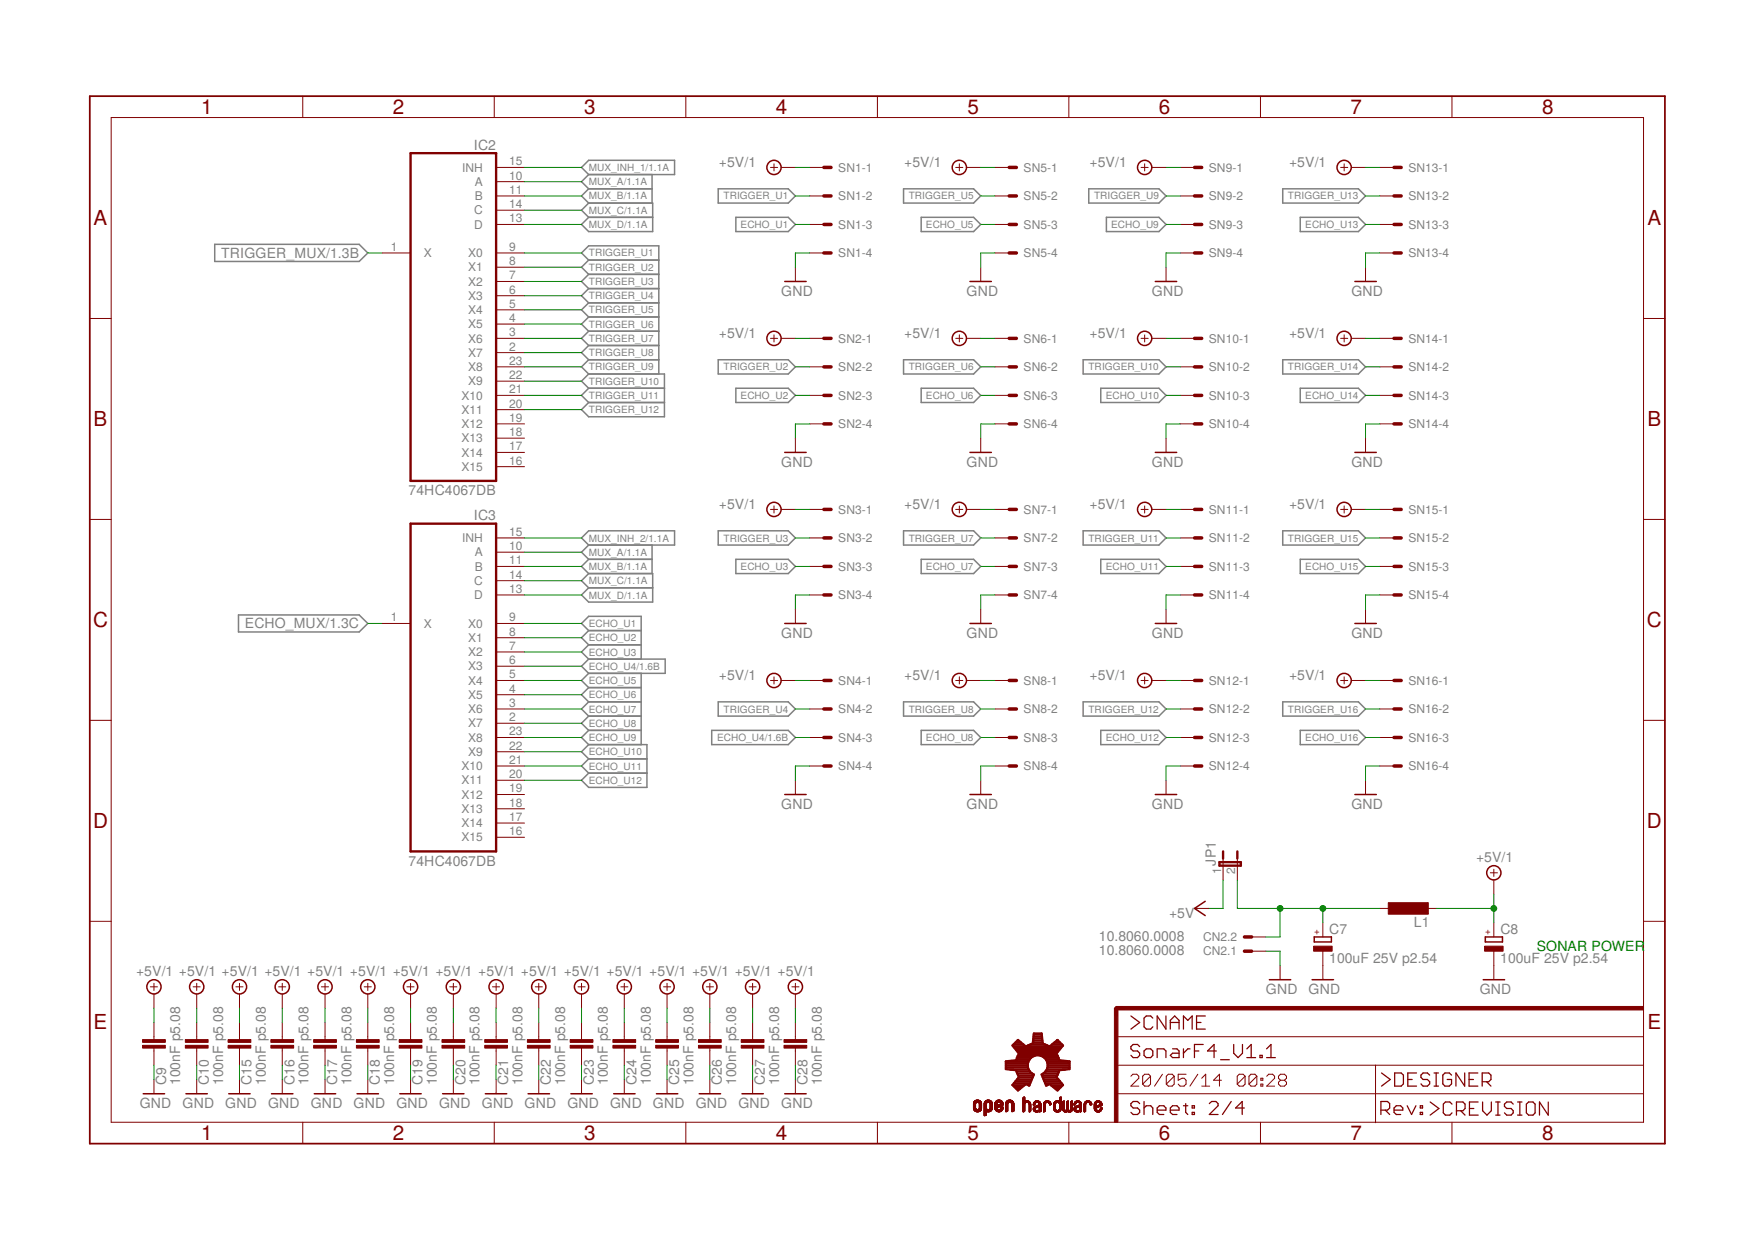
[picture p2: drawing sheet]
<svg xmlns="http://www.w3.org/2000/svg" width="297mm" height="210mm" viewBox="0 0 297 210" stroke-linecap="round" stroke-linejoin="round" font-family="sans-serif">
<defs><g id="words">
<g font-size="3.5" fill="#800000">
<text x="34.1" y="19.3">1</text>
<text x="66.5" y="19.3">2</text>
<text x="98.9" y="19.3">3</text>
<text x="131.3" y="19.3">4</text>
<text x="163.7" y="19.3">5</text>
<text x="196.2" y="19.3">6</text>
<text x="228.6" y="19.3">7</text>
<text x="261" y="19.3">8</text>
<text x="15.8" y="38.1">A</text>
<text x="278.8" y="38.1">A</text>
<text x="15.8" y="72.1">B</text>
<text x="278.8" y="72.1">B</text>
<text x="15.8" y="106.2">C</text>
<text x="278.7" y="106.2">C</text>
<text x="15.8" y="140.2">D</text>
<text x="278.7" y="140.2">D</text>
<text x="15.8" y="174.2">E</text>
<text x="278.8" y="174.2">E</text>
<text x="34.1" y="193">1</text>
<text x="66.5" y="193">2</text>
<text x="98.9" y="193">3</text>
<text x="131.3" y="193">4</text>
<text x="163.7" y="193">5</text>
<text x="196.2" y="193">6</text>
<text x="228.6" y="193">7</text>
<text x="261" y="193">8</text>
</g>
<g font-size="2.4" fill="#808080">
<text x="80.2" y="25.3">IC2</text>
<text x="121.7" y="28.2">+5V/1</text>
<text x="153" y="28.2">+5V/1</text>
<text x="184.4" y="28.2">+5V/1</text>
<text x="218.2" y="28.2">+5V/1</text>
<text x="37.4" y="43.7">TRIGGER_MUX/1.3B</text>
<text x="132.2" y="50">GND</text>
<text x="163.6" y="50">GND</text>
<text x="195" y="50">GND</text>
<text x="228.7" y="50">GND</text>
<text x="121.7" y="57.2">+5V/1</text>
<text x="153" y="57.2">+5V/1</text>
<text x="184.4" y="57.2">+5V/1</text>
<text x="218.2" y="57.2">+5V/1</text>
<text x="69.2" y="83.8">74HC4067DB</text>
<text x="132.2" y="79">GND</text>
<text x="163.6" y="79">GND</text>
<text x="195" y="79">GND</text>
<text x="228.7" y="79">GND</text>
<text x="80.2" y="88">IC3</text>
<text x="121.7" y="86.1">+5V/1</text>
<text x="153" y="86.1">+5V/1</text>
<text x="184.4" y="86.1">+5V/1</text>
<text x="218.2" y="86.1">+5V/1</text>
<text x="41.4" y="106.4">ECHO_MUX/1.3C</text>
<text x="132.2" y="107.9">GND</text>
<text x="163.6" y="107.9">GND</text>
<text x="195" y="107.9">GND</text>
<text x="228.7" y="107.9">GND</text>
<text x="121.7" y="115.1">+5V/1</text>
<text x="153" y="115.1">+5V/1</text>
<text x="184.4" y="115.1">+5V/1</text>
<text x="218.2" y="115.1">+5V/1</text>
<text x="132.2" y="136.9">GND</text>
<text x="163.6" y="136.9">GND</text>
<text x="195" y="136.9">GND</text>
<text x="228.7" y="136.9">GND</text>
<text x="69.2" y="146.5">74HC4067DB</text>
<text x="205.8" y="146.5" transform="rotate(-90 205.8 146.5)">JP1</text>
<text x="249.8" y="145.9">+5V/1</text>
<text x="197.9" y="155.5">+5V</text>
<text x="186" y="161.6">10.8060.0008</text>
<text x="186" y="159.2">10.8060.0008</text>
<text x="225" y="158.2">C7</text>
<text x="239.3" y="156.9">L1</text>
<text x="253.9" y="158.2">C8</text>
<text x="23" y="165.2">+5V/1 +5V/1 +5V/1 +5V/1 +5V/1 +5V/1 +5V/1 +5V/1 +5V/1 +5V/1 +5V/1 +5V/1 +5V/1 +5V/1 +5V/1 +5V/1</text>
<text x="225" y="163">100uF 25V p2.54</text>
<text x="253.9" y="163">100uF 25V p2.54</text>
<text x="214.3" y="168.3">GND</text>
<text x="221.5" y="168.3">GND</text>
<text x="250.4" y="168.3">GND</text>
<text x="28.1" y="183.7" transform="rotate(-90 28.1 183.7)">C9</text>
<text x="30.5" y="183.7" transform="rotate(-90 30.5 183.7)">100nF p5.08</text>
<text x="35.3" y="183.7" transform="rotate(-90 35.3 183.7)">C10</text>
<text x="37.8" y="183.7" transform="rotate(-90 37.8 183.7)">100nF p5.08</text>
<text x="42.6" y="183.7" transform="rotate(-90 42.6 183.7)">C15</text>
<text x="45" y="183.7" transform="rotate(-90 45 183.7)">100nF p5.08</text>
<text x="49.8" y="183.7" transform="rotate(-90 49.8 183.7)">C16</text>
<text x="52.2" y="183.7" transform="rotate(-90 52.2 183.7)">100nF p5.08</text>
<text x="57.1" y="183.7" transform="rotate(-90 57.1 183.7)">C17</text>
<text x="59.5" y="183.7" transform="rotate(-90 59.5 183.7)">100nF p5.08</text>
<text x="64.3" y="183.7" transform="rotate(-90 64.3 183.7)">C18</text>
<text x="66.7" y="183.7" transform="rotate(-90 66.7 183.7)">100nF p5.08</text>
<text x="71.5" y="183.7" transform="rotate(-90 71.5 183.7)">C19</text>
<text x="73.9" y="183.7" transform="rotate(-90 73.9 183.7)">100nF p5.08</text>
<text x="78.8" y="183.7" transform="rotate(-90 78.8 183.7)">C20</text>
<text x="81.2" y="183.7" transform="rotate(-90 81.2 183.7)">100nF p5.08</text>
<text x="86" y="183.7" transform="rotate(-90 86 183.7)">C21</text>
<text x="88.4" y="183.7" transform="rotate(-90 88.4 183.7)">100nF p5.08</text>
<text x="93.2" y="183.7" transform="rotate(-90 93.2 183.7)">C22</text>
<text x="95.7" y="183.7" transform="rotate(-90 95.7 183.7)">100nF p5.08</text>
<text x="100.5" y="183.7" transform="rotate(-90 100.5 183.7)">C23</text>
<text x="102.9" y="183.7" transform="rotate(-90 102.9 183.7)">100nF p5.08</text>
<text x="107.7" y="183.7" transform="rotate(-90 107.7 183.7)">C24</text>
<text x="110.1" y="183.7" transform="rotate(-90 110.1 183.7)">100nF p5.08</text>
<text x="115" y="183.7" transform="rotate(-90 115 183.7)">C25</text>
<text x="117.4" y="183.7" transform="rotate(-90 117.4 183.7)">100nF p5.08</text>
<text x="122.2" y="183.7" transform="rotate(-90 122.2 183.7)">C26</text>
<text x="124.6" y="183.7" transform="rotate(-90 124.6 183.7)">100nF p5.08</text>
<text x="129.4" y="183.7" transform="rotate(-90 129.4 183.7)">C27</text>
<text x="131.8" y="183.7" transform="rotate(-90 131.8 183.7)">100nF p5.08</text>
<text x="136.7" y="183.7" transform="rotate(-90 136.7 183.7)">C28</text>
<text x="139.1" y="183.7" transform="rotate(-90 139.1 183.7)">100nF p5.08</text>
<text x="23.7" y="187.6">GND</text>
<text x="30.9" y="187.6">GND</text>
<text x="38.1" y="187.6">GND</text>
<text x="45.4" y="187.6">GND</text>
<text x="52.6" y="187.6">GND</text>
<text x="59.8" y="187.6">GND</text>
<text x="67.1" y="187.6">GND</text>
<text x="74.3" y="187.6">GND</text>
<text x="81.6" y="187.6">GND</text>
<text x="88.8" y="187.6">GND</text>
<text x="96" y="187.6">GND</text>
<text x="103.3" y="187.6">GND</text>
<text x="110.5" y="187.6">GND</text>
<text x="117.8" y="187.6">GND</text>
<text x="125" y="187.6">GND</text>
<text x="132.2" y="187.6">GND</text>
</g>
<text font-size="2.4" fill="#008000" x="260.1" y="161">SONAR POWER</text>
<g font-size="2" fill="#808080">
<text x="78.2" y="29.1">INH</text>
<text x="86.2" y="28">15</text>
<text x="141.9" y="29.1">SN1-1</text>
<text x="173.2" y="29.1">SN5-1</text>
<text x="204.6" y="29.1">SN9-1</text>
<text x="238.4" y="29.1">SN13-1</text>
<text x="80.4" y="31.5">A</text>
<text x="80.4" y="33.9">B</text>
<text x="86.2" y="30.4">10</text>
<text x="86.2" y="32.8">11</text>
<text x="86.2" y="35.2">14</text>
<text x="141.9" y="33.9">SN1-2</text>
<text x="173.2" y="33.9">SN5-2</text>
<text x="204.6" y="33.9">SN9-2</text>
<text x="238.4" y="33.9">SN13-2</text>
<text x="80.3" y="36.3">C</text>
<text x="80.3" y="38.7">D</text>
<text x="86.2" y="37.6">13</text>
<text x="141.9" y="38.7">SN1-3</text>
<text x="173.2" y="38.7">SN5-3</text>
<text x="204.6" y="38.7">SN9-3</text>
<text x="238.4" y="38.7">SN13-3</text>
<text x="66.1" y="42.5">1</text>
<text x="71.7" y="43.5">X</text>
<text x="79.3" y="43.5">X0</text>
<text x="79.3" y="45.9">X1</text>
<text x="86.2" y="42.5">9</text>
<text x="86.2" y="44.9">8</text>
<text x="86.2" y="47.3">7</text>
<text x="141.9" y="43.5">SN1-4</text>
<text x="173.2" y="43.5">SN5-4</text>
<text x="204.6" y="43.5">SN9-4</text>
<text x="238.4" y="43.5">SN13-4</text>
<text x="79.3" y="48.4">X2</text>
<text x="79.3" y="50.8">X3</text>
<text x="79.3" y="53.2">X4</text>
<text x="86.2" y="49.7">6</text>
<text x="86.2" y="52.1">5</text>
<text x="79.3" y="55.6">X5</text>
<text x="79.3" y="58">X6</text>
<text x="86.2" y="54.5">4</text>
<text x="86.2" y="56.9">3</text>
<text x="86.2" y="59.4">2</text>
<text x="141.9" y="58">SN2-1</text>
<text x="173.2" y="58">SN6-1</text>
<text x="204.6" y="58">SN10-1</text>
<text x="238.4" y="58">SN14-1</text>
<text x="79.3" y="60.4">X7</text>
<text x="79.3" y="62.8">X8</text>
<text x="79.3" y="65.2">X9</text>
<text x="86.2" y="61.8">23</text>
<text x="86.2" y="64.2">22</text>
<text x="141.9" y="62.8">SN2-2</text>
<text x="173.2" y="62.8">SN6-2</text>
<text x="204.6" y="62.8">SN10-2</text>
<text x="238.4" y="62.8">SN14-2</text>
<text x="78.1" y="67.7">X10</text>
<text x="78.1" y="70.1">X11</text>
<text x="86.2" y="66.6">21</text>
<text x="86.2" y="69">20</text>
<text x="86.2" y="71.4">19</text>
<text x="141.9" y="67.7">SN2-3</text>
<text x="173.2" y="67.7">SN6-3</text>
<text x="204.6" y="67.7">SN10-3</text>
<text x="238.4" y="67.7">SN14-3</text>
<text x="78.1" y="72.5">X12</text>
<text x="78.1" y="74.9">X13</text>
<text x="78.1" y="77.3">X14</text>
<text x="86.2" y="73.8">18</text>
<text x="86.2" y="76.2">17</text>
<text x="141.9" y="72.5">SN2-4</text>
<text x="173.2" y="72.5">SN6-4</text>
<text x="204.6" y="72.5">SN10-4</text>
<text x="238.4" y="72.5">SN14-4</text>
<text x="78.1" y="79.7">X15</text>
<text x="86.2" y="78.7">16</text>
<text x="141.9" y="87">SN3-1</text>
<text x="173.2" y="87">SN7-1</text>
<text x="204.6" y="87">SN11-1</text>
<text x="238.4" y="87">SN15-1</text>
<text x="78.2" y="91.8">INH</text>
<text x="80.4" y="94.2">A</text>
<text x="86.2" y="93.1">10</text>
<text x="86.2" y="95.5">11</text>
<text x="86.2" y="90.7">15</text>
<text x="141.9" y="91.8">SN3-2</text>
<text x="173.2" y="91.8">SN7-2</text>
<text x="204.6" y="91.8">SN11-2</text>
<text x="238.4" y="91.8">SN15-2</text>
<text x="80.3" y="99">C</text>
<text x="80.3" y="101.4">D</text>
<text x="80.4" y="96.6">B</text>
<text x="86.2" y="98">14</text>
<text x="86.2" y="100.4">13</text>
<text x="141.9" y="96.6">SN3-3</text>
<text x="141.9" y="101.4">SN3-4</text>
<text x="173.2" y="96.6">SN7-3</text>
<text x="173.2" y="101.4">SN7-4</text>
<text x="204.6" y="96.6">SN11-3</text>
<text x="204.6" y="101.4">SN11-4</text>
<text x="238.4" y="96.6">SN15-3</text>
<text x="238.4" y="101.4">SN15-4</text>
<text x="66.1" y="105.2">1</text>
<text x="71.7" y="106.3">X</text>
<text x="79.3" y="106.3">X0</text>
<text x="86.2" y="105.2">9</text>
<text x="86.2" y="107.6">8</text>
<text x="79.3" y="108.7">X1</text>
<text x="79.3" y="111.1">X2</text>
<text x="79.3" y="113.5">X3</text>
<text x="86.2" y="110">7</text>
<text x="86.2" y="112.4">6</text>
<text x="79.3" y="115.9">X4</text>
<text x="79.3" y="118.3">X5</text>
<text x="86.2" y="114.8">5</text>
<text x="86.2" y="117.3">4</text>
<text x="86.2" y="119.7">3</text>
<text x="141.9" y="115.9">SN4-1</text>
<text x="173.2" y="115.9">SN8-1</text>
<text x="204.6" y="115.9">SN12-1</text>
<text x="238.4" y="115.9">SN16-1</text>
<text x="79.3" y="120.7">X6</text>
<text x="79.3" y="123.1">X7</text>
<text x="79.3" y="125.6">X8</text>
<text x="86.2" y="122.1">2</text>
<text x="86.2" y="124.5">23</text>
<text x="141.9" y="120.7">SN4-2</text>
<text x="141.9" y="125.6">SN4-3</text>
<text x="173.2" y="120.7">SN8-2</text>
<text x="173.2" y="125.6">SN8-3</text>
<text x="204.6" y="120.7">SN12-2</text>
<text x="204.6" y="125.6">SN12-3</text>
<text x="238.4" y="120.7">SN16-2</text>
<text x="238.4" y="125.6">SN16-3</text>
<text x="78.1" y="130.4">X10</text>
<text x="79.3" y="128">X9</text>
<text x="86.2" y="126.9">22</text>
<text x="86.2" y="129.3">21</text>
<text x="86.2" y="131.7">20</text>
<text x="141.9" y="130.4">SN4-4</text>
<text x="173.2" y="130.4">SN8-4</text>
<text x="204.6" y="130.4">SN12-4</text>
<text x="238.4" y="130.4">SN16-4</text>
<text x="78.1" y="132.8">X11</text>
<text x="78.1" y="135.2">X12</text>
<text x="78.1" y="137.6">X13</text>
<text x="86.2" y="134.1">19</text>
<text x="86.2" y="136.6">18</text>
<text x="78.1" y="140">X14</text>
<text x="78.1" y="142.4">X15</text>
<text x="86.2" y="139">17</text>
<text x="86.2" y="141.4">16</text>
<text x="206.7" y="148" transform="rotate(-90 206.7 148)">1</text>
<text x="209.1" y="148" transform="rotate(-90 209.1 148)">2</text>
<text x="203.6" y="161.7">CN2.1</text>
<text x="203.6" y="159.3">CN2.2</text>
</g>
<g font-size="1.7" fill="#808080">
<text x="99.7" y="28.9">MUX_INH_1/1.1A</text>
<text x="99.7" y="33.8">MUX_B/1.1A</text>
<text x="99.7" y="31.4">MUX_A/1.1A</text>
<text x="122.4" y="33.8">TRIGGER_U1</text>
<text x="153.8" y="33.8">TRIGGER_U5</text>
<text x="185.2" y="33.8">TRIGGER_U9</text>
<text x="218" y="33.8">TRIGGER_U13</text>
<text x="99.7" y="38.6">MUX_D/1.1A</text>
<text x="99.7" y="36.2">MUX_C/1.1A</text>
<text x="125.3" y="38.6">ECHO_U1</text>
<text x="156.7" y="38.6">ECHO_U5</text>
<text x="188.1" y="38.6">ECHO_U9</text>
<text x="220.9" y="38.6">ECHO_U13</text>
<text x="99.7" y="43.4">TRIGGER_U1</text>
<text x="99.7" y="45.8">TRIGGER_U2</text>
<text x="99.7" y="48.2">TRIGGER_U3</text>
<text x="99.7" y="50.7">TRIGGER_U4</text>
<text x="99.7" y="53.1">TRIGGER_U5</text>
<text x="99.7" y="55.5">TRIGGER_U6</text>
<text x="99.7" y="57.9">TRIGGER_U7</text>
<text x="99.7" y="60.3">TRIGGER_U8</text>
<text x="99.7" y="62.7">TRIGGER_U9</text>
<text x="99.7" y="65.1">TRIGGER_U10</text>
<text x="122.4" y="62.7">TRIGGER_U2</text>
<text x="153.8" y="62.7">TRIGGER_U6</text>
<text x="184.2" y="62.7">TRIGGER_U10</text>
<text x="218" y="62.7">TRIGGER_U14</text>
<text x="99.7" y="67.5">TRIGGER_U11</text>
<text x="99.7" y="70">TRIGGER_U12</text>
<text x="125.3" y="67.5">ECHO_U2</text>
<text x="156.7" y="67.5">ECHO_U6</text>
<text x="187.1" y="67.5">ECHO_U10</text>
<text x="220.9" y="67.5">ECHO_U14</text>
<text x="99.7" y="94.1">MUX_A/1.1A</text>
<text x="99.7" y="91.7">MUX_INH_2/1.1A</text>
<text x="122.4" y="91.7">TRIGGER_U3</text>
<text x="153.8" y="91.7">TRIGGER_U7</text>
<text x="184.2" y="91.7">TRIGGER_U11</text>
<text x="218" y="91.7">TRIGGER_U15</text>
<text x="99.7" y="101.3">MUX_D/1.1A</text>
<text x="99.7" y="98.9">MUX_C/1.1A</text>
<text x="99.7" y="96.5">MUX_B/1.1A</text>
<text x="125.3" y="96.5">ECHO_U3</text>
<text x="156.7" y="96.5">ECHO_U7</text>
<text x="187.1" y="96.5">ECHO_U11</text>
<text x="220.9" y="96.5">ECHO_U15</text>
<text x="99.7" y="106.1">ECHO_U1</text>
<text x="99.7" y="108.6">ECHO_U2</text>
<text x="99.7" y="111">ECHO_U3</text>
<text x="99.7" y="113.4">ECHO_U4/1.6B</text>
<text x="99.7" y="115.8">ECHO_U5</text>
<text x="99.7" y="118.2">ECHO_U6</text>
<text x="99.7" y="120.6">ECHO_U7</text>
<text x="99.7" y="123">ECHO_U8</text>
<text x="99.7" y="125.4">ECHO_U9</text>
<text x="121.4" y="125.4">ECHO_U4/1.6B</text>
<text x="122.4" y="120.6">TRIGGER_U4</text>
<text x="153.8" y="120.6">TRIGGER_U8</text>
<text x="156.7" y="125.4">ECHO_U8</text>
<text x="184.2" y="120.6">TRIGGER_U12</text>
<text x="187.1" y="125.4">ECHO_U12</text>
<text x="218" y="120.6">TRIGGER_U16</text>
<text x="220.9" y="125.4">ECHO_U16</text>
<text x="99.7" y="127.9">ECHO_U10</text>
<text x="99.7" y="130.3">ECHO_U11</text>
<text x="99.7" y="132.7">ECHO_U12</text>
</g>
<g font-size="1.7" fill="#800000">
<text x="223.3" y="158.2" transform="rotate(-90 223.3 158.2)">+</text>
<text x="252.3" y="158.2" transform="rotate(-90 252.3 158.2)">+</text>
</g>
</g></defs>
<g fill="none" stroke="#808080" stroke-width=".25">
<path d="M98.4 28.3l1.2-1.2h14.6v2.4h-14.6zM99.6 34.4h10.9v4.8h-10.9l-1.2-1.2 1.2-1.2M99.6 32h10.8M99.6 36.8h10.9M99.6 34.4l-1.2 1.2 1.2 1.2M99.6 32l-1.2 1.2 1.2 1.2M99.6 29.5l-1.2 1.3 1.2 1.2M110.4 29.5v4.9M121.6 32h11.8l1.2 1.2-1.2 1.2h-11.8zM124.5 36.8h8.9l1.2 1.2-1.2 1.2h-8.9zM152.9 32h11.9l1.2 1.2-1.2 1.2h-11.9zM155.9 36.8h8.9l1.2 1.2-1.2 1.2h-8.9z"/>
<path d="M184.3 32h11.9l1.2 1.2-1.2 1.2h-11.9zM187.3 36.8h8.9l1.2 1.2-1.2 1.2h-8.9zM217.1 32h12.8l1.2 1.2-1.2 1.2h-12.8zM220.1 36.8h9.8l1.2 1.2-1.2 1.2h-9.8zM36.3 41.4h24.5l1.5 1.4-1.5 1.5h-24.5zM99.6 44l-1.2-1.2 1.2-1.2h11.9v21.7M99.6 44h11.9M99.6 44l-1.2 1.2 1.2 1.2M99.6 46.4h11.9M99.6 46.4l-1.2 1.2 1.2 1.3M99.6 48.9h11.9M99.6 48.9l-1.2 1.2 1.2 1.2"/>
<path d="M99.6 51.3h11.9M99.6 51.3l-1.2 1.2 1.2 1.2M99.6 53.7h11.9M99.6 53.7l-1.2 1.2 1.2 1.2M99.6 56.1h11.9M99.6 56.1l-1.2 1.2 1.2 1.2M99.6 58.5h11.9M99.6 58.5l-1.2 1.2 1.2 1.2M99.6 63.3h12.9v7.2h-12.9l-1.2-1.2 1.2-1.2M99.6 60.9h11.9M99.6 68.1h12.9M99.6 65.7h12.9"/>
<path d="M99.6 60.9l-1.2 1.2 1.2 1.2M99.6 63.3l-1.2 1.2 1.2 1.2M99.6 65.7l-1.2 1.2 1.2 1.2M121.6 60.9h11.8l1.2 1.2-1.2 1.2h-11.8zM124.5 65.7h8.9l1.2 1.2-1.2 1.2h-8.9zM152.9 60.9h11.9l1.2 1.2-1.2 1.2h-11.9zM155.9 65.7h8.9l1.2 1.2-1.2 1.2h-8.9zM183.3 60.9h12.9l1.2 1.2-1.2 1.2h-12.9zM186.3 65.7h9.9l1.2 1.2-1.2 1.2h-9.9zM217.1 60.9h12.8l1.2 1.2-1.2 1.2h-12.8zM220.1 65.7h9.8l1.2 1.2-1.2 1.2h-9.8zM98.4 91.1l1.2-1.2h14.6v2.4h-14.6z"/>
<path d="M99.6 97.1h10.9v4.8h-10.9l-1.2-1.2 1.2-1.2M99.6 94.7h10.8M99.6 99.5h10.9M99.6 97.1l-1.2 1.2 1.2 1.2M99.6 94.7l-1.2 1.2 1.2 1.2M99.6 92.3l-1.2 1.2 1.2 1.2M110.4 92.3v4.8M121.6 89.9h11.8l1.2 1.2-1.2 1.2h-11.8zM124.5 94.7h8.9l1.2 1.2-1.2 1.2h-8.9zM152.9 89.9h11.9l1.2 1.2-1.2 1.2h-11.9zM155.9 94.7h8.9l1.2 1.2-1.2 1.2h-8.9zM183.3 89.9h12.9l1.2 1.2-1.2 1.2h-12.9z"/>
<path d="M186.3 94.7h9.9l1.2 1.2-1.2 1.2h-9.9zM217.1 89.9h12.8l1.2 1.2-1.2 1.2h-12.8zM220.1 94.7h9.8l1.2 1.2-1.2 1.2h-9.8zM40.4 104.1h20.4l1.5 1.4-1.5 1.5h-20.4zM99.6 106.7l-1.2-1.2 1.2-1.2h8.9v7.3M99.6 106.7h8.9M99.6 106.7l-1.2 1.2 1.2 1.3M99.6 109.2h8.9M99.6 109.2l-1.2 1.2 1.2 1.2M99.6 111.6h13v2.4h-13M99.6 118.8h8.9M99.6 111.6l-1.2 1.2 1.2 1.2"/>
<path d="M99.6 114l-1.2 1.2 1.2 1.2M99.6 116.4h8.9M99.6 116.4l-1.2 1.2 1.2 1.2M99.6 118.8l-1.2 1.2 1.2 1.2M108.5 114v12M121.6 118.8h11.8l1.2 1.2-1.2 1.2h-11.8zM152.9 118.8h11.9l1.2 1.2-1.2 1.2h-11.9zM183.3 118.8h12.9l1.2 1.2-1.2 1.2h-12.9zM217.1 118.8h12.8l1.2 1.2-1.2 1.2h-12.8zM99.6 126h9.9v7.3h-9.9l-1.2-1.2 1.2-1.2M99.6 121.2h8.9M99.6 123.6h8.9"/>
<path d="M99.6 128.5l-1.2 1.2 1.2 1.2M99.6 121.2l-1.2 1.2 1.2 1.2M99.6 123.6l-1.2 1.2 1.2 1.2M99.6 126l-1.2 1.3 1.2 1.2M99.6 128.5h9.9M99.6 130.9h9.9M120.5 123.6h12.9l1.2 1.2-1.2 1.2h-12.9zM155.9 123.6h8.9l1.2 1.2-1.2 1.2h-8.9zM186.3 123.6h9.9l1.2 1.2-1.2 1.2h-9.9zM220.1 123.6h9.8l1.2 1.2-1.2 1.2h-9.8z"/>
</g>
<g fill="#800000" stroke="#800000" stroke-width=".17">
<path d="M188.6 170.7h.6v19.3h-.6z"/>
<path d="M188.9 170.4h89.3v.6h-89.3z"/>
<path d="M235 152.8h6.7v1.9h-6.7z"/>
<path d="M222.3 160.2h3.2v.8h-3.2z"/>
<path d="M251.3 160.2h3.1v.8h-3.1z"/>
<path d="M24.1 177h3.9v.4h-3.9z"/>
<path d="M24.1 176h3.9v.4h-3.9z"/>
<path d="M31.4 177h3.8v.4h-3.8z"/>
<path d="M31.4 176h3.8v.4h-3.8z"/>
<path d="M38.6 177h3.9v.4h-3.9z"/>
<path d="M38.6 176h3.9v.4h-3.9z"/>
<path d="M45.8 177h3.9v.4h-3.9z"/>
<path d="M45.8 176h3.9v.4h-3.9z"/>
<path d="M53.1 177h3.8v.4h-3.8z"/>
<path d="M53.1 176h3.8v.4h-3.8z"/>
<path d="M60.3 177h3.9v.4h-3.9z"/>
<path d="M60.3 176h3.9v.4h-3.9z"/>
<path d="M67.6 177h3.8v.4h-3.8z"/>
<path d="M67.6 176h3.8v.4h-3.8z"/>
<path d="M74.8 177h3.9v.4h-3.9z"/>
<path d="M74.8 176h3.9v.4h-3.9z"/>
<path d="M82 177h3.9v.4h-3.9z"/>
<path d="M82 176h3.9v.4h-3.9z"/>
<path d="M89.3 177h3.8v.4h-3.8z"/>
<path d="M89.3 176h3.8v.4h-3.8z"/>
<path d="M96.5 177h3.9v.4h-3.9z"/>
<path d="M96.5 176h3.9v.4h-3.9z"/>
<path d="M103.7 177h3.9v.4h-3.9z"/>
<path d="M103.7 176h3.9v.4h-3.9z"/>
<path d="M111 177h3.8v.4h-3.8z"/>
<path d="M111 176h3.8v.4h-3.8z"/>
<path d="M118.2 177h3.9v.4h-3.9z"/>
<path d="M118.2 176h3.9v.4h-3.9z"/>
<path d="M125.5 177h3.8v.4h-3.8z"/>
<path d="M125.5 176h3.8v.4h-3.8z"/>
<path d="M132.7 177h3.8v.4h-3.8z"/>
<path d="M132.7 176h3.8v.4h-3.8z"/>
</g>
<g fill="none" stroke="#800000" stroke-width=".17">
<path d="M18.8 19.9h259.4v170.1h-259.4zM51.2 16.3v3.6M83.7 16.3v3.6M116.1 16.3v3.6M148.5 16.3v3.6M180.9 16.3v3.6M213.3 16.3v3.6M245.7 16.3v3.6M84 28.3h4.8M84 33.2h4.8M84 38h4.8M84 30.8h4.8"/>
<path d="M84 35.6h4.8M130.4 28.3h1.2M131 27.7v1.2M132.2 28.3h2.4M137 28.3h2.4M137 33.2h2.4M137 38h2.4M161.8 28.3h1.2M162.4 27.7v1.2M163.6 28.3h2.4M168.4 28.3h2.4M168.4 33.2h2.4"/>
<path d="M168.4 38h2.4M193.1 28.3h1.2M193.7 27.7v1.2M194.9 28.3h2.5M199.8 28.3h2.4M199.8 33.2h2.4M199.8 38h2.4M226.9 28.3h1.2M227.5 27.7v1.2M228.7 28.3h2.4M233.5 28.3h2.4M233.5 33.2h2.4"/>
<path d="M233.5 38h2.4M15.2 53.9h3.6M64.7 42.8h4.8M84 42.8h4.8M84 57.3h4.8M84 45.2h4.8M84 47.6h4.8M84 50.1h4.8M84 52.5h4.8M84 54.9h4.8M84 59.7h4.8M130.4 57.3h1.2"/>
<path d="M131 56.7v1.2M132.2 57.3h2.4M134.6 45.2v2.4M137 42.8h2.4M137 57.3h2.4M161.8 57.3h1.2M162.4 56.7v1.2M163.6 57.3h2.4M166 45.2v2.4M168.4 42.8h2.4M168.4 57.3h2.4M193.1 57.3h1.2"/>
<path d="M193.7 56.7v1.2M194.9 57.3h2.5M197.4 45.2v2.4M199.8 42.8h2.4M199.8 57.3h2.4M226.9 57.3h1.2M227.5 56.7v1.2M228.7 57.3h2.4M231.1 45.2v2.4M233.5 42.8h2.4M233.5 57.3h2.4M278.2 53.9h3.6"/>
<path d="M84 62.1h4.8M84 66.9h4.8M84 71.8h4.8M84 64.5h4.8M84 69.3h4.8M84 74.2h4.8M84 76.6h4.8M84 79h4.8M134.6 74.2v2.4M137 62.1h2.4M137 66.9h2.4M137 71.8h2.4"/>
<path d="M166 74.2v2.4M168.4 62.1h2.4M168.4 66.9h2.4M168.4 71.8h2.4M197.4 74.2v2.4M199.8 62.1h2.4M199.8 66.9h2.4M199.8 71.8h2.4M231.1 74.2v2.4M233.5 62.1h2.4M233.5 66.9h2.4M233.5 71.8h2.4"/>
<path d="M15.2 87.9h3.6M84 91.1h4.8M84 95.9h4.8M84 93.5h4.8M84 98.3h4.8M130.4 86.2h1.2M131 85.6v1.2M132.2 86.2h2.4M137 86.2h2.4M137 91.1h2.4M137 95.9h2.4M161.8 86.2h1.2"/>
<path d="M162.4 85.6v1.2M163.6 86.2h2.4M168.4 86.2h2.4M168.4 91.1h2.4M168.4 95.9h2.4M193.1 86.2h1.2M193.7 85.6v1.2M194.9 86.2h2.5M199.8 86.2h2.4M199.8 91.1h2.4M199.8 95.9h2.4M226.9 86.2h1.2"/>
<path d="M227.5 85.6v1.2M228.7 86.2h2.4M233.5 86.2h2.4M233.5 91.1h2.4M233.5 95.9h2.4M278.2 87.9h3.6M64.7 105.5h4.8M84 100.7h4.8M84 115.2h4.8M84 105.5h4.8M84 107.9h4.8M84 110.4h4.8"/>
<path d="M84 112.8h4.8M84 117.6h4.8M130.4 115.2h1.2M131 114.6v1.2M132.2 115.2h2.4M134.6 103.1v2.4M137 100.7h2.4M137 115.2h2.4M161.8 115.2h1.2M162.4 114.6v1.2M163.6 115.2h2.4M166 103.1v2.4"/>
<path d="M168.4 100.7h2.4M168.4 115.2h2.4M193.1 115.2h1.2M193.7 114.6v1.2M194.9 115.2h2.5M197.4 103.1v2.4M199.8 100.7h2.4M199.8 115.2h2.4M226.9 115.2h1.2M227.5 114.6v1.2M228.7 115.2h2.4M231.1 103.1v2.4"/>
<path d="M233.5 100.7h2.4M233.5 115.2h2.4M15.2 121.9h3.6M84 120h4.8M84 124.8h4.8M84 129.7h4.8M84 122.4h4.8M84 127.3h4.8M84 132.1h4.8M84 134.5h4.8M84 136.9h4.8M84 139.3h4.8"/>
<path d="M134.6 132.1v2.4M137 120h2.4M137 124.8h2.4M137 129.7h2.4M166 132.1v2.4M168.4 120h2.4M168.4 124.8h2.4M168.4 129.7h2.4M197.4 132.1v2.4M199.8 120h2.4M199.8 124.8h2.4M199.8 129.7h2.4"/>
<path d="M231.1 132.1v2.4M233.5 120h2.4M233.5 124.8h2.4M233.5 129.7h2.4M278.2 121.9h3.6M15.2 156h3.6M84 141.7h4.8M202.2 153.8h2.4M207 145.3v3.6M209.4 145.3v3.6M211.8 158.6h2.4M223.9 156.2v2.4"/>
<path d="M233.5 153.8h2.4M240.8 153.8h2.4M252.2 147.7h1.2M252.8 147.2v1.2M252.8 148.9v2.5M252.8 156.2v2.4M278.2 156h3.6M25.4 167h1.2M26.1 166.5v1.2M26.1 168.3v2.4M26.1 173.1v2.9M26.1 177.4v2.9"/>
<path d="M32.7 167h1.2M33.3 166.5v1.2M33.3 168.3v2.4M33.3 173.1v2.9M33.3 177.4v2.9M39.9 167h1.2M40.5 166.5v1.2M40.5 168.3v2.4M40.5 173.1v2.9M40.5 177.4v2.9M47.2 167h1.2M47.8 166.5v1.2"/>
<path d="M47.8 168.3v2.4M47.8 173.1v2.9M47.8 177.4v2.9M54.4 167h1.2M55 166.5v1.2M55 168.3v2.4M55 173.1v2.9M55 177.4v2.9M61.6 167h1.2M62.3 166.5v1.2M62.3 168.3v2.4M62.3 173.1v2.9"/>
<path d="M62.3 177.4v2.9M68.9 167h1.2M69.5 166.5v1.2M69.5 168.3v2.4M69.5 173.1v2.9M69.5 177.4v2.9M76.1 167h1.2M76.7 166.5v1.2M76.7 168.3v2.4M76.7 173.1v2.9M76.7 177.4v2.9M83.4 167h1.2"/>
<path d="M84 166.5v1.2M84 168.3v2.4M84 173.1v2.9M84 177.4v2.9M90.6 167h1.2M91.2 166.5v1.2M91.2 168.3v2.4M91.2 173.1v2.9M91.2 177.4v2.9M97.8 167h1.2M98.4 166.5v1.2M98.4 168.3v2.4"/>
<path d="M98.4 173.1v2.9M98.4 177.4v2.9M105.1 167h1.2M105.7 166.5v1.2M105.7 168.3v2.4M105.7 173.1v2.9M105.7 177.4v2.9M112.3 167h1.2M112.9 166.5v1.2M112.9 168.3v2.4M112.9 173.1v2.9M112.9 177.4v2.9"/>
<path d="M119.5 167h1.3M120.1 166.5v1.2M120.1 168.3v2.4M120.1 173.1v2.9M120.1 177.4v2.9M126.8 167h1.2M127.4 166.5v1.2M127.4 168.3v2.4M127.4 173.1v2.9M127.4 177.4v2.9M134 167h1.2M134.6 166.5v1.2"/>
<path d="M134.6 168.3v2.4M134.6 173.1v2.9M134.6 177.4v2.9M188.9 175.5h89.3M211.8 161h2.4M216.7 163.4v2.4M223.9 161v4.8M252.8 161v4.8M26.1 182.7v2.4M33.3 182.7v2.4M40.5 182.7v2.4M47.8 182.7v2.4"/>
<path d="M51.2 190v3.6M55 182.7v2.4M62.3 182.7v2.4M69.5 182.7v2.4M76.7 182.7v2.4M83.7 190v3.6M84 182.7v2.4M91.2 182.7v2.4M98.4 182.7v2.4M105.7 182.7v2.4M112.9 182.7v2.4M116.1 190v3.6"/>
<path d="M120.1 182.7v2.4M127.4 182.7v2.4M134.6 182.7v2.4M148.5 190v3.6M164.8 187.6h.4M164.8 187.6h.3M164.8 187.5h.3M164.8 187.4h.3M164.8 187.3h.3M164.8 187.2h.3M164.8 187.1h.3M164.8 187h.3"/>
<path d="M164.8 186.9h.3M164.8 186.8h.3M164.8 187.8h.5M164.8 187.7h.4M164.8 186.7h.4M164.8 186.6h.5M164.8 187.8h.6M164.8 187.9h1.3M164.8 186.5h1.3M164.9 187.9h1.1M164.9 186.5h1.2M164.9 186.5h1.1"/>
<path d="M164.9 188h1.1M164.9 186.4h1.1M165 186.4h.9M165 188.1h.9M165.1 188.1h.7M165.1 186.3h.7M165.1 188.2h.7M165.2 186.8h-.4M165.2 186.7h-.4M165.2 188.2h.5M165.3 186.2h.3M165.4 188.2h.1"/>
<path d="M165.4 186.6h-.6M165.5 186.6h.6M165.6 186.6h.5M165.7 187.7h.4M165.7 186.7h.4M165.7 186.8h.4M165.8 187.6h.3M165.8 187.5h.3M165.8 187.4h.3M165.8 187.3h.3M165.8 187.2h.3M165.8 187.1h.3"/>
<path d="M165.8 187h.3M165.8 186.9h.3M165.8 186.8h.3M165.9 188h-.9M166.1 187.8h-.5M166.1 187.6l-.4 .1M166.6 188.7h.3M166.6 188.6h.3M166.6 188.5h.3M166.6 188.4h.3M166.6 188.3h.3M166.6 188.2h.3"/>
<path d="M166.6 188h1.1M166.6 187.9h1.3M166.6 187.8h.6M166.6 187.8h.5M166.6 187.7h.4M166.6 187.6h.4M166.6 187.6h.3M166.6 187.5h.3M166.6 187.4h.3M166.6 187.3h.3M166.6 187.2h.3M166.6 187.1h.3"/>
<path d="M166.6 187h.3M166.6 186.9h.3M166.6 186.8h.3M166.6 186.8h.4M166.6 186.7h.4M166.6 188.9h.1M166.6 186.5l1.3 .1M166.7 186.5h1.2M166.7 186.5h1.1M166.7 186.4h1.1M166.8 186.4h.9M166.8 188.8h-.2"/>
<path d="M166.9 186.3h.7M166.9 188.8h-.3M167 188.2h-.4M167 188.2h.5M167.1 186.2h.3M167.1 186.6h-.5M167.2 188.2h.1M167.2 186.6h-.6M167.3 186.6h.6M167.4 186.6h.5M167.4 187.8h.5M167.5 186.7h.4"/>
<path d="M167.6 187.7h.4M167.6 186.8h.4M167.6 187.6h.4M167.6 187.5h.4M167.6 187.4h.4M167.6 187.3h.4M167.6 187.2h.4M167.6 187.1h.4M167.6 187h.4M167.6 186.9h.4M167.6 188.2h-1M167.6 188.1h-1"/>
<path d="M167.7 188.1h-1.1M167.8 188h-1.2M167.8 187.9l-1.2 .1M167.9 187.9h-1.3M167.9 187.8h-.5M167.9 187.7h-.4M168 187.7h-.5M168.4 187.7h.4M168.4 187.6h.4M168.4 187.1h1.4M168.4 187h.3M168.4 186.9h.3"/>
<path d="M168.4 186.9h.4M168.4 186.8h.4M168.4 186.7h.4M168.4 187.8h.6M168.4 187.8h.5M168.5 187.9h1.2M168.5 186.5h1.2M168.5 187.9h1.1M168.5 188h1.1M168.6 186.4h1M168.6 188.1h.9M168.6 186.4h.9"/>
<path d="M168.7 188.1h.8M168.7 186.3h.8M168.7 188.2h.7M168.7 186.3h.7M168.8 187.6h-.4M168.8 187.5h-.4M168.9 186.7h-.5M168.9 188.2h.4M168.9 187.5h-.5M168.9 187.1h.9M168.9 186.2h.3M168.9 186.6h-.5"/>
<path d="M169 188.2h.2M169 187h.8M169 186.6h-.6M169 187.4l-.6 .1M169.1 187.4h-.7M169.1 187h.7M169.1 186.6h.6M169.2 186.9h.6M169.2 187.3l-.8 .1M169.2 186.6h.5M169.3 187.3h-.9M169.3 186.9h.5"/>
<path d="M169.3 186.7h.5M169.3 187.7h.4M169.4 187.7h.4M169.4 186.9h.4M169.4 186.8h.4M169.4 187.6h.4M169.4 187.3h-1M169.4 187.5h.4M169.5 187.5h.3M169.5 187.2h-1.1M169.5 187.4h.3M169.6 188h-1"/>
<path d="M169.6 187.2h-1.2M169.7 187.4h.1M169.7 187.1l-1.3 .1M169.7 187.8h-.5M169.7 187.8h-.4M170.2 188.2h.3M170.2 188h.4M170.2 187.9h.4M170.2 187.8h.4M170.2 187.7h.4M170.2 187.6h.4M170.2 187.5h.4"/>
<path d="M170.2 187.4h.4M170.2 187.3h.4M170.2 187.2h.4M170.2 187.1h.4M170.2 187h.4M170.2 186.9h.4M170.2 186.8h.4M170.2 188.2h.1M170.3 186.5h1.2M170.3 186.5h1.1M170.4 186.4h1M170.5 186.4h.8"/>
<path d="M170.5 188.1h-.3M170.5 186.3h.8M170.6 188.1h-.4M170.6 186.3h.6M170.6 186.8h-.4M170.6 186.7h-.4M170.7 186.7h-.5M170.7 186.6h-.5M170.7 186.2h.4M170.8 186.6h-.6M171 186.6h.5M171.1 186.6h.4"/>
<path d="M171.1 186.7h.5M171.2 186.7h.4M171.2 186.8h.4M171.2 188.2h.3M171.2 188h.4M171.2 187.9h.4M171.2 187.8h.4M171.2 187.7h.4M171.2 187.6h.4M171.2 187.5h.4M171.2 187.4h.4M171.2 187.3h.4"/>
<path d="M171.2 187.2h.4M171.2 187.1h.4M171.2 187h.4M171.2 186.9h.4M171.3 188.2h.1M171.5 188.1h-.3M171.6 188.1h-.4M173.2 188.1h.2M173.2 188h.2M173.2 187.9h.2M173.2 187.8h.2M173.2 187.7h.2"/>
<path d="M173.2 187.6h.2M173.2 187.5h.2M173.2 187.4h.2M173.2 187.3h.2M173.2 187.2h.2M173.2 187.1h.2M173.2 187h.2M173.2 186.9h.2M173.2 186.8h.3M173.2 186.6h1.1M173.2 186.5h1.1M173.2 186.5h1"/>
<path d="M173.2 186.4h1M173.2 186.4h.3M173.2 186.3h.2M173.2 186.2h.2M173.2 186.1h.2M173.2 186h.2M173.2 185.9h.2M173.2 185.8h.2M173.2 188.2h.1M173.3 185.7h.1M173.3 188.2h-.1M173.4 188.2h-.2"/>
<path d="M173.4 188.1h-.2M173.5 186.8l-.3 .1M173.5 186.8h-.3M173.5 186.4h.6M173.6 186.7h-.4M173.6 186.4h.4M173.7 186.6h-.5M173.9 186.6h.5M174 186.7h.4M174.1 186.7h.3M174.1 186.8h.3M174.1 186.8l.4 .1"/>
<path d="M174.2 187h.3M174.2 186.9h.3M174.2 188.2h.1M174.2 188.1h.2M174.2 188.1h.3M174.2 188h.3M174.2 187.9h.3M174.2 187.8h.3M174.2 187.7h.3M174.2 187.6h.3M174.2 187.5h.3M174.2 187.4h.3"/>
<path d="M174.2 187.3h.3M174.2 187.2h.3M174.2 187.1h.3M174.3 188.2h-.1M174.4 188.2h-.2M174.9 187.8h.3M174.9 187.7h.3M174.9 187h.2M174.9 186.9h.3M174.9 187.9h.4M174.9 187.9h.3M174.9 187.1h.1"/>
<path d="M174.9 186.8h.3M174.9 187.9l.4 .1M174.9 188h.8M174.9 186.7h.4M175 188h.7M175 188.1h.7M175 186.6h1.1M175 186.6h1M175.1 186.5h.9M175.1 188.2h.6M175.1 187h-.2M175.1 186.5h.8"/>
<path d="M175.2 187h-.3M175.2 186.4h.7M175.2 187.7h-.3M175.2 188.2h.5M175.2 187.6l-.3 .1M175.2 187.3h1M175.2 186.8h-.3M175.2 187.6h-.3M175.3 186.4h.5M175.3 187.6h-.4M175.3 187.2h.9M175.3 186.7h-.3"/>
<path d="M175.4 187.5h-.5M175.4 187.2h.8M175.4 188.2v.1M175.4 186.6h-.4M175.5 187.5h-.6M175.5 188h.2M175.5 187.2h.7M175.6 187.4l-.6 .1M175.6 187.1h.6M175.6 186.6h.5M175.7 187.4h-.7M175.7 187.1h.5"/>
<path d="M175.7 186.7h.4M175.8 187.3l-.8 .1M175.8 186.7h.3M175.8 186.8h.3M175.8 187h.4M175.9 186.8h.3M175.9 187.3h.3M175.9 187h.3M175.9 188.1h.3M175.9 188h.3M175.9 187.9h.3M175.9 187.8h.3"/>
<path d="M175.9 187.7h.3M175.9 187.6h.3M175.9 187.5h.3M175.9 187.4h.3M175.9 186.9h.3M175.9 188.2h.1M176.1 188.2h-.2M176.2 188.2h-.3M176.2 188.1h-.3M176.2 187.3h-1.1M176.6 188.2h.1M176.6 188.1h.3"/>
<path d="M176.6 188h.3M176.6 187.9h.3M176.6 187.8h.3M176.6 187.7h.3M176.6 187.6h.3M176.6 187.5h.3M176.6 187.4h.3M176.6 187.3h.3M176.6 187.2h.3M176.6 187.1h.3M176.6 187h.3M176.6 186.9h.3"/>
<path d="M176.7 186.6h1.1M176.8 188.2h-.2M176.8 186.5l1 .1M176.8 186.5h.9M176.9 186.4h.7M176.9 188.1h-.3M176.9 186.8l-.3 .1M176.9 186.8h-.3M177 186.8h-.4M177 186.4h.5M177 186.7h-.3M177.1 186.7h-.4"/>
<path d="M177.2 186.6h-.5M177.4 186.6h.4M177.5 186.7h.3M177.5 186.7h.4M177.5 186.8h.4M177.6 186.8h.3M177.6 186.9h.3M177.7 187h.1M177.8 187h-.1M177.9 187h-.3M177.9 186.9h-.3M178.3 187.6h.3"/>
<path d="M178.3 187.5h.3M178.3 187.4h.3M178.3 187.3h.3M178.3 187.2h.3M178.3 187.1h.3M178.3 187h.3M178.3 187.7h.3M178.3 186.9h.3M178.4 187.8h.3M178.4 187.7h.2M178.4 187.9h.3M178.4 187.9h.4"/>
<path d="M178.4 187.9l.5 .1M178.4 188h1.1M178.5 188h1M178.5 186.5h1.1M178.5 188.1h1M178.6 188.1h.8M178.6 186.5h1M178.6 188.2h.8M178.6 186.4h1M178.6 186.8l-.2 .1M178.7 186.8h-.3M178.7 188.2h.6"/>
<path d="M178.7 186.4h.5M178.7 186.7h-.3M178.8 188.2h.4M178.8 186.4h.4M178.8 186.7h-.4M178.9 186.6h-.5M178.9 188.2v.1M179 188.2v.1M179 186.6h.6M179.1 188h.4M179.2 187.9h.4M179.2 186.7h.4"/>
<path d="M179.3 186.8h.3M179.3 187.8h.3M179.3 187.7h.3M179.3 186.4h.3M179.3 187.6h.3M179.3 187.5h.3M179.3 187.4h.3M179.3 187.3h.3M179.3 187.2h.3M179.3 187.1h.3M179.3 187h.3M179.3 186.9h.3"/>
<path d="M179.3 186.3h.3M179.3 186.2h.3M179.3 186.1h.3M179.3 186h.3M179.3 185.9h.3M179.3 185.8h.3M179.4 185.8h.2M179.5 185.7h.1M179.6 187.9h-.4M179.6 187.8h-.3M179.6 186.6h-1.2M179.9 187.9h.3"/>
<path d="M179.9 187.8h.3M179.9 187.7h.2M179.9 187.6h.2M179.9 187.5h.2M179.9 187.4h.2M179.9 187.3h.2M179.9 187.2h.2M179.9 187.1h.2M179.9 187h.2M179.9 186.9h.2M179.9 186.8h.2M179.9 186.7h.2"/>
<path d="M179.9 186.6h.2M179.9 186.5h.2M179.9 188h1.6M179.9 187.9l.4 .1M179.9 186.4h.2M180 188h1.4M180 188.1h1.4M180 188.2h1.3M180 186.4h.1M180.1 186.4h.1M180.2 188.2h.4M180.4 188.2v.1"/>
<path d="M180.4 188h.6M180.5 187.9h.4M180.6 187.8h.2M180.6 187.7h.2M180.6 187.6h.2M180.6 187.5h.2M180.6 187.4h.2M180.6 187.3h.2M180.6 187.2h.2M180.6 187.1h.2M180.6 187h.2M180.6 186.9h.2"/>
<path d="M180.6 186.8h.2M180.6 186.7h.2M180.6 186.6h.2M180.6 186.5h.2M180.6 188.2h-.5M180.6 186.4h.2M180.7 186.4h.1M180.8 186.4h.1M180.8 188.2h.5M180.8 188.2h.4M180.9 190v3.6M181.1 188h.4"/>
<path d="M181.2 187.9h.3M181.2 187.8h.3M181.2 187.7h.3M181.3 187.7h.2M181.3 187.6h.2M181.3 187.5h.2M181.3 187.4h.2M181.3 187.3h.2M181.3 187.2h.2M181.3 187.1h.2M181.3 187h.2M181.3 186.9h.2"/>
<path d="M181.3 186.8h.2M181.3 186.7h.2M181.3 186.6h.2M181.3 186.5h.2M181.3 186.4h.2M181.4 186.4h.1M181.4 188.1h-1.4M181.8 187.8h.3M181.8 187.7h.3M181.8 187.9h.3M181.8 187.1h.1M181.8 187h.2"/>
<path d="M181.8 186.9h.3M181.8 186.8h.3M181.8 187.9l.4 .1M181.8 188h.8M181.9 188h.7M181.9 188.1h.7M181.9 186.6h1.1M181.9 186.6h1M181.9 187l-.1 .1M181.9 186.5h1M182 188.2h.6M182 187h-.2"/>
<path d="M182 186.5h.8M182.1 186.4h.7M182.1 188.2h.5M182.1 187.6l-.3 .1M182.1 187.6h-.3M182.1 187.3h.9M182.1 186.8h-.3M182.1 186.4h.6M182.2 187.6h-.4M182.2 187.2h.8M182.2 186.7h-.4M182.2 186.4h.4"/>
<path d="M182.3 187.5h-.5M182.3 187.2h.7M182.3 186.6h-.4M182.4 188h.1M182.4 187.2h.6M182.5 187.4l-.7 .1M182.5 187.1h.5M182.5 186.6h.5M182.5 187.4h-.6M182.6 187.1h.4M182.6 186.7h.4M182.7 187.3l-.8 .1"/>
<path d="M182.7 186.7h.3M182.7 187h.3M182.7 186.8h.3M182.8 186.8h.2M182.8 187h.2M182.8 188.1h.2M182.8 188h.2M182.8 187.9h.2M182.8 187.8h.2M182.8 187.7h.2M182.8 187.6h.2M182.8 187.5h.2"/>
<path d="M182.8 187.4h.2M182.8 187.3h.2M182.8 186.9h.2M182.8 188.2h.1M182.9 188.2h-.1M183 188.2h-.2M183 187.3h-1M183.5 188.1h.2M183.5 188h.2M183.5 187.9h.2M183.5 187.8h.2M183.5 187.7h.2"/>
<path d="M183.5 187.6h.2M183.5 187.5h.2M183.5 187.4h.2M183.5 187.3h.2M183.5 187.2h.2M183.5 187.1h.2M183.5 187h.2M183.5 186.9h.3M183.5 188.2h.1M183.5 186.8h.3M183.5 186.8h.4M183.5 186.7h.4"/>
<path d="M183.6 186.6h1.1M183.6 188.2h-.1M183.6 186.6h1M183.7 186.5h.9M183.7 188.2h-.2M183.8 186.9h-.3M183.8 186.4h.7M183.8 186.8l-.3 .1M183.9 186.4h.5M183.9 186.7h-.4M184 186.6h-.4M184.2 186.6h.5"/>
<path d="M184.3 186.7h.4M184.4 186.7h.3M184.4 186.8h.4M184.5 186.8h.3M184.5 186.9h.3M184.5 187h.2M184.7 187h-.2M184.8 187h-.3M185.2 187.7h.3M185.2 187.6h.3M185.2 187.2h.3M185.2 187.1h.3"/>
<path d="M185.2 187h.3M185.2 186.9h.3M185.2 187.8h.4M185.2 187.8h.3M185.2 186.8h.3M185.3 187.9h.3M185.3 186.7h.3M185.3 187.9l.5 .1M185.3 187.9h.4M185.3 188h1.1M185.3 186.6h1.1M185.4 188.1h.9"/>
<path d="M185.4 186.5l1 .1M185.4 186.5h.9M185.5 188.2h.7M185.5 186.4h.7M185.5 187.6h-.3M185.6 188.2h.5M185.6 187.6h-.4M185.6 186.8h-.4M185.6 186.4h.5M185.7 188.2h.4M185.7 187.5h-.5M185.7 186.7h-.4"/>
<path d="M185.8 187.5h-.6M185.8 186.6h-.5M185.8 188.2v.1M185.9 187.4l-.7 .1M185.9 187.4h-.7M185.9 186.6h.5M186 188h.4M186 187.1h.5M186.1 186.7h.4M186.1 187.3l-.9 .1M186.1 187h.4M186.1 187.9h.4"/>
<path d="M186.1 187.3h-.9M186.2 187.8h.3M186.2 187h.3M186.2 186.8h.3M186.2 187.7h.3M186.2 186.9h.3M186.2 187.6h.3M186.2 187.3h-1M186.3 188.1h-.9M186.3 187.6h.2M186.3 187.2h-.7M186.4 188h-1"/>
<path d="M186.4 187.5h.1M186.4 187.9h-.3M186.5 187.2h-.8M186.5 187.8h-.3M186.5 187.1l-.7 .1M186.5 187.6l-.3 .1M186.5 187.1h-.6M188.9 185.1h89.3M188.9 180.3h89.3M191.4 182.2l.3-.4h.7l.3 .4v.3l-1.3 1.4h1.3M194.7 182.2v1.3l-.3 .4h-.7l-.3-.4M194.7 182.2l-.3-.4h-.7l-.3 .4v1.3"/>
<path d="M194.7 182.2l-1.3 1.3M196.7 181.8l-1.3 2.1M198.7 182.2v1.3l-.3 .4h-.7l-.3-.4M198.7 182.2l-.3-.4h-.7l-.3 .4v1.3M198.7 182.2l-1.3 1.3M200.7 181.8h-1.3v1.1l.7-.4h.3l.3 .4v.6l-.3 .4h-.7l-.3-.4M202.7 181.8l-1.3 2.1M203.4 183.9h1.3M203.4 182.5l.7-.7v2.1M206.7 182.9h-1.3l1-1.1v2.1M210.7 182.2v1.3l-.3 .4h-.7l-.3-.4M210.7 182.2l-.3-.4h-.7l-.3 .4v1.3"/>
<path d="M210.7 182.2l-1.3 1.3M212.7 182.2v1.3l-.3 .4h-.7l-.3-.4M212.7 182.2l-.3-.4h-.7l-.3 .4v1.3M212.7 182.2l-1.3 1.3M213.3 190v3.6M213.4 183.5h.3v.4h-.3zM213.4 182.5h.3v.4h-.3zM214.4 182.2l.3-.4h.7l.3 .4v.3l-1.3 1.4h1.3M216.7 182.9l-.3 .3v.3l.3 .4h.7l.3-.4v-.3l-.3-.3M216.7 182.9l-.3-.4v-.3l.3-.4h.7l.3 .4v.3l-.3 .4M216.7 182.9h.7M232.8 180.3v9.8"/>
<path d="M245.7 190v3.6"/>
</g>
<g fill="none" stroke="#800000" stroke-width=".59">
<path d="M139.4 28.3h1.3M139.4 33.2h1.3M139.4 38h1.3M170.8 28.3h1.2M170.8 33.2h1.2M170.8 38h1.2M202.2 28.3h1.2M202.2 33.2h1.2M202.2 38h1.2M235.9 28.3h1.3M235.9 33.2h1.3M235.9 38h1.3"/>
<path d="M139.4 42.8h1.3M139.4 57.3h1.3M170.8 42.8h1.2M170.8 57.3h1.2M202.2 42.8h1.2M202.2 57.3h1.2M235.9 42.8h1.3M235.9 57.3h1.3M139.4 62.1h1.3M139.4 66.9h1.3M139.4 71.8h1.3M170.8 62.1h1.2"/>
<path d="M170.8 66.9h1.2M170.8 71.8h1.2M202.2 62.1h1.2M202.2 66.9h1.2M202.2 71.8h1.2M235.9 62.1h1.3M235.9 66.9h1.3M235.9 71.8h1.3M139.4 86.2h1.3M139.4 91.1h1.3M139.4 95.9h1.3M170.8 86.2h1.2"/>
<path d="M170.8 91.1h1.2M170.8 95.9h1.2M202.2 86.2h1.2M202.2 91.1h1.2M202.2 95.9h1.2M235.9 86.2h1.3M235.9 91.1h1.3M235.9 95.9h1.3M139.4 100.7h1.3M139.4 115.2h1.3M170.8 100.7h1.2M170.8 115.2h1.2"/>
<path d="M202.2 100.7h1.2M202.2 115.2h1.2M235.9 100.7h1.3M235.9 115.2h1.3M139.4 120h1.3M139.4 124.8h1.3M139.4 129.7h1.3M170.8 120h1.2M170.8 124.8h1.2M170.8 129.7h1.2M202.2 120h1.2M202.2 124.8h1.2"/>
<path d="M202.2 129.7h1.2M235.9 120h1.3M235.9 124.8h1.3M235.9 129.7h1.3M210.6 158.6h1.2M190.1 170.7h-1.2v1.2M210.6 161h1.2"/>
</g>
<g fill="none" stroke="#800000" stroke-width=".21">
<path d="M191.4 172l1.5 1.1-1.5 1.1M192.9 177.2l-.4-.4h-.7l-.4 .4v.3l.4 .4h.7l.4 .4v.3l-.4 .4h-.7l-.4-.4M193.6 177.9l.4-.4h.8l.3 .4v.7l-.3 .4h-.8l-.4-.4zM195.1 172.3l-.3-.3h-.8l-.4 .3v1.5l.4 .4h.8l.3-.4M195.9 179v-1.5h1.1l.3 .4v1.1M197.3 172v2.2l-1.4-2.2v2.2M198.1 174.2v-1.5l.7-.7 .8 .7v1.5M198.1 173.1h1.5M198.5 177.5h.7l.4 .4v1.1h-1.1l-.4-.4 .4-.3h1.1M200.3 174.2v-2.2l.7 .7 .8-.7v2.2M200.3 177.5v1.5M201.4 177.5h-.4l-.7 .8"/>
<path d="M202.2 177.9h.7M202.5 173.1h.8M203.6 176.8h-1.4v2.2M204 172h-1.5v2.2h1.5M205.9 177.9h-1.5l1.1-1.1v2.2M206.6 179.4h1.5M208.8 176.8v1.5l.7 .7 .8-.7v-1.5M211 179h1.5M211 177.5l.8-.7v2.2M213.3 178.6h.3v.4h-.3zM214.4 179h1.5M214.4 177.5l.7-.7v2.2"/>
<path d="M192.9 186.8l-.4-.3h-.7l-.4 .3v.4l.4 .4h.7l.4 .3v.4l-.4 .4h-.7l-.4-.4M193.6 187.6l.4-.4h.8l.3 .4v1.1M193.6 186.5v2.2M195.9 187.9h1.4v-.3l-.3-.4h-.8l-.3 .4v.7l.3 .4h.8M198.1 187.9h1.5v-.3l-.4-.4h-.7l-.4 .4v.7l.4 .4h.7M200.3 187.2h.7M200.7 186.8v1.5l.3 .4M201.8 187.2h.4v.4h-.4zM201.8 188.3h.4v.4h-.4zM204.7 186.8l.4-.3h.7l.4 .3v.4l-1.5 1.5h1.5M208.4 186.5l-1.5 2.2M210.6 187.6h-1.5l1.1-1.1v2.2"/>
<path d="M233.7 187.9h1.1l.4-.3v-.8l-.4-.3h-1.1v2.2M233.8 181.6l1.5 1.1-1.5 1.2M234.5 187.9l.7 .8M235.9 187.9h1.5v-.3l-.3-.4h-.8l-.4 .4v.7l.4 .4h.8M236.1 181.6h1.1l.3 .4v1.5l-.3 .4h-1.1zM238.2 187.2l.7 1.5 .7-1.5M238.3 182.7h.7M239.8 181.6h-1.5v2.3h1.5M240.4 188.3h.4v.4h-.4zM240.4 187.2h.4v.4h-.4zM242 182l-.4-.4h-.7l-.4 .4v.4l.4 .3h.7l.4 .4v.4l-.4 .4h-.7l-.4-.4M242.1 186.5l1.4 1.1-1.4 1.2"/>
<path d="M242.7 183.9h.8M242.7 181.6h.8M243.1 181.6v2.3M245.7 182l-.4-.4h-.7l-.4 .4v1.5l.4 .4h.7l.4-.4v-.8h-.8M245.8 186.9l-.4-.4h-.8l-.3 .4v1.5l.3 .4h.8l.4-.4M246.5 188h1.1l.4-.4v-.7l-.4-.4h-1.1v2.3M247.2 188l.8 .8M247.9 181.6v2.3l-1.5-2.3v2.3M248.6 182.7h.8M248.7 187.6h.7M250.1 181.6h-1.5v2.3h1.5M250.2 186.5h-1.5v2.3h1.5"/>
<path d="M250.9 183.1h1.1l.3-.4v-.7l-.3-.4h-1.1v2.3M250.9 186.5v1.5l.8 .8 .7-.8v-1.5M251.6 183.1l.7 .8M253.2 186.5h.7M253.2 188.8h.7M253.5 186.5v2.3M256.1 186.9l-.3-.4h-.8l-.4 .4v.4l.4 .3h.8l.3 .4v.4l-.3 .4h-.8l-.4-.4M256.9 186.5h.7M256.9 188.8h.7M257.2 186.5v2.3M258.3 186.9l.4-.4h.8l.3 .4v1.5l-.3 .4h-.8l-.4-.4zM262 186.5v2.3l-1.4-2.3v2.3"/>
</g>
<path d="M15.2 16.3h266.6v177.3h-266.6z" fill="none" stroke="#800000" stroke-width=".3"/>
<g fill="none" stroke="#800000" stroke-width=".25">
<path d="M132.8 47.6h3.6M164.2 47.6h3.6M195.5 47.6h3.7M229.3 47.6h3.6M132.8 76.6h3.6M164.2 76.6h3.6M195.5 76.6h3.7M229.3 76.6h3.6M132.8 105.5h3.6M164.2 105.5h3.6M195.5 105.5h3.7M229.3 105.5h3.6"/>
<path d="M132.8 134.5h3.6M164.2 134.5h3.6M195.5 134.5h3.7M229.3 134.5h3.6M204 152.6l-1.8 1.2 1.8 1.2M222.4 158.6h2.9v.8h-2.9zM251.4 158.6h2.9v.8h-2.9zM214.8 165.8h3.7M222.1 165.8h3.6M251 165.8h3.7M24.2 185.1h3.7M31.5 185.1h3.6"/>
<path d="M38.7 185.1h3.6M46 185.1h3.6M53.2 185.1h3.6M60.4 185.1h3.7M67.7 185.1h3.6M74.9 185.1h3.6M82.1 185.1h3.7M89.4 185.1h3.6M96.6 185.1h3.6M103.9 185.1h3.6M111.1 185.1h3.6M118.3 185.1h3.7"/>
<path d="M125.6 185.1h3.6M132.8 185.1h3.6"/>
<circle cx="131" cy="28.3" r="1.21"/>
<circle cx="162.4" cy="28.3" r="1.21"/>
<circle cx="193.7" cy="28.3" r="1.21"/>
<circle cx="227.5" cy="28.3" r="1.21"/>
<circle cx="131" cy="57.3" r="1.21"/>
<circle cx="162.4" cy="57.3" r="1.21"/>
<circle cx="193.7" cy="57.3" r="1.21"/>
<circle cx="227.5" cy="57.3" r="1.21"/>
<circle cx="131" cy="86.2" r="1.21"/>
<circle cx="162.4" cy="86.2" r="1.21"/>
<circle cx="193.7" cy="86.2" r="1.21"/>
<circle cx="227.5" cy="86.2" r="1.21"/>
<circle cx="131" cy="115.2" r="1.21"/>
<circle cx="162.4" cy="115.2" r="1.21"/>
<circle cx="193.7" cy="115.2" r="1.21"/>
<circle cx="227.5" cy="115.2" r="1.21"/>
<circle cx="252.8" cy="147.7" r="1.21"/>
<circle cx="26.1" cy="167" r="1.21"/>
<circle cx="33.3" cy="167" r="1.21"/>
<circle cx="40.5" cy="167" r="1.21"/>
<circle cx="47.8" cy="167" r="1.21"/>
<circle cx="55" cy="167" r="1.21"/>
<circle cx="62.3" cy="167" r="1.21"/>
<circle cx="69.5" cy="167" r="1.21"/>
<circle cx="76.7" cy="167" r="1.21"/>
<circle cx="84" cy="167" r="1.21"/>
<circle cx="91.2" cy="167" r="1.21"/>
<circle cx="98.4" cy="167" r="1.21"/>
<circle cx="105.7" cy="167" r="1.21"/>
<circle cx="112.9" cy="167" r="1.21"/>
<circle cx="120.1" cy="167" r="1.21"/>
<circle cx="127.4" cy="167" r="1.21"/>
<circle cx="134.6" cy="167" r="1.21"/>
</g>
<path d="M69.5 25.9h14.5v55.5h-14.5zM69.5 88.6h14.5v55.5h-14.5zM206.4 145.9h3.6v.6h-3.6zM207 144.1v1.2M209.4 144.1v1.2" fill="none" stroke="#800000" stroke-width=".4"/>
<g fill="none" stroke="#800000" stroke-width=".38">
<path d="M170.2 179.7h3.9M171.4 177.1h2.2M171.6 176.8h1.6M171.7 177.4h7.9M171.9 176.4h.9M172 177.8h7.3M172 179.4h2.2M172.1 179.1h2.4M172.2 176.1h.2M172.3 178.8h2.7M172.3 178.1h6.7M172.4 178.4h6.4"/>
<path d="M173.8 177.1h3.7M174.5 176.8h2.3M174.8 176.4h1.6M174.9 176.1h1.5M174.9 175.8h1.5M174.9 175.5h1.5M175 175.1h1.3M176.3 178.8h2.7M176.8 179.1h2.4M177.1 179.4h2.2M177.2 179.7h3.8M177.7 177.1h2.1"/>
<path d="M178.1 176.8h1.6M178.5 176.4h.9M178.9 176.1h.1M170.2 180.7h3.8M170.2 180.4h3.7M170.2 180.1h3.8M171 181.1h3.1M171.4 183.7h2M171.6 183.4h2.8M171.7 184h1.3M171.9 183h2.6M172.1 184.4h.5"/>
<path d="M172.1 181.4h2.2M172.1 182.7h2.5M172.2 181.7h2.5M172.3 182.1h2.6M172.4 182.4h2.4M174.1 183.7h.1M176.4 182.1h2.5M176.5 182.4h2.4M176.6 181.7h2.5M176.6 182.7h2.5M176.8 183h2.6M176.9 183.4h2.8"/>
<path d="M177 181.4h2.2M177 183.7h.2M177.2 181.1h3.1M177.3 180.7h3.7M177.3 180.1a1.7 1.7 0 0 0-2.7-1.1 1.7 1.7 0 0 0 .4 2.9l-.8 1.9-.5-.3-1.4 1.1-.9-.9 1.1-1.4-.5-1.1-1.8-.2v-1.3l1.8-.2 .5-1.1-1.1-1.4 .9-1 1.4 1.2 1.1-.5 .2-1.8h1.3l.2 1.8 1.1 .5 1.4-1.2 .9 1-1.1 1.4 .5 1.1 1.7 .2v1.3l-1.7 .2-.5 1.1 1.1 1.4-.9 .9-1.4-1.1-.5 .3-.8-1.9 .7-.5M177.3 180.1v.5l-.3 .8M177.3 180.1h3.7M177.3 180.4h3.7M177.9 183.7h2M178.3 184h1.3M178.7 184.4h.5"/>
</g>
<g fill="none" stroke="#008000" stroke-width=".17">
<path d="M88.8 28.3h9.6M88.8 33.2h9.6M88.8 38h9.6M88.8 35.6h9.6M88.8 30.8h9.6M134.6 28.3h2.4M134.6 33.2h2.4M134.6 38h2.4M166 28.3h2.4M166 33.2h2.4M166 38h2.4M197.4 28.3h2.4"/>
<path d="M197.4 33.2h2.4M197.4 38h2.4M231.1 28.3h2.4M231.1 33.2h2.4M231.1 38h2.4M62.3 42.8h2.4M88.8 42.8h9.6M88.8 57.3h9.6M88.8 45.2h9.6M88.8 47.6h9.6M88.8 50.1h9.6M88.8 52.5h9.6"/>
<path d="M88.8 54.9h9.6M88.8 59.7h9.6M134.6 57.3h2.4M137 42.8h-2.4v2.4M166 57.3h2.4M168.4 42.8h-2.4v2.4M197.4 57.3h2.4M199.8 42.8h-2.4v2.4M231.1 57.3h2.4M233.5 42.8h-2.4v2.4M88.8 62.1h9.6M88.8 66.9h9.6"/>
<path d="M88.8 64.5h9.6M88.8 69.3h9.6M134.6 62.1h2.4M134.6 66.9h2.4M137 71.8h-2.4v2.4M166 62.1h2.4M166 66.9h2.4M168.4 71.8h-2.4v2.4M197.4 62.1h2.4M197.4 66.9h2.4M199.8 71.8h-2.4v2.4M231.1 62.1h2.4"/>
<path d="M231.1 66.9h2.4M233.5 71.8h-2.4v2.4M88.8 91.1h9.6M88.8 95.9h9.6M88.8 98.3h9.6M88.8 93.5h9.6M134.6 86.2h2.4M134.6 91.1h2.4M134.6 95.9h2.4M166 86.2h2.4M166 91.1h2.4M166 95.9h2.4"/>
<path d="M197.4 86.2h2.4M197.4 91.1h2.4M197.4 95.9h2.4M231.1 86.2h2.4M231.1 91.1h2.4M231.1 95.9h2.4M62.3 105.5h2.4M88.8 100.7h9.6M88.8 115.2h9.6M88.8 105.5h9.6M88.8 107.9h9.6M88.8 110.4h9.6"/>
<path d="M88.8 112.8h9.6M88.8 117.6h9.6M134.6 115.2h2.4M137 100.7h-2.4v2.4M166 115.2h2.4M168.4 100.7h-2.4v2.4M197.4 115.2h2.4M199.8 100.7h-2.4v2.4M231.1 115.2h2.4M233.5 100.7h-2.4v2.4M88.8 129.7h9.6M88.8 120h9.6"/>
<path d="M88.8 124.8h9.6M88.8 122.4h9.6M88.8 127.3h9.6M88.8 132.1h9.6M134.6 120h2.4M134.6 124.8h2.4M137 129.7h-2.4v2.4M166 120h2.4M166 124.8h2.4M168.4 129.7h-2.4v2.4M197.4 120h2.4M197.4 124.8h2.4"/>
<path d="M199.8 129.7h-2.4v2.4M231.1 120h2.4M231.1 124.8h2.4M233.5 129.7h-2.4v2.4M207 148.9v4.9h-2.4M209.4 148.9v4.9h24.1M216.7 153.8v4.8h-2.5M223.9 153.8v2.4M243.2 153.8h9.6M252.8 151.4v4.8M26.1 170.7v2.4M33.3 170.7v2.4"/>
<path d="M40.5 170.7v2.4M47.8 170.7v2.4M55 170.7v2.4M62.3 170.7v2.4M69.5 170.7v2.4M76.7 170.7v2.4M84 170.7v2.4M91.2 170.7v2.4M98.4 170.7v2.4M105.7 170.7v2.4M112.9 170.7v2.4M120.1 170.7v2.4"/>
<path d="M127.4 170.7v2.4M134.6 170.7v2.4M214.2 161h2.5v2.4M26.1 180.3v2.4M33.3 180.3v2.4M40.5 180.3v2.4M47.8 180.3v2.4M55 180.3v2.4M62.3 180.3v2.4M69.5 180.3v2.4M76.7 180.3v2.4M84 180.3v2.4"/>
<path d="M91.2 180.3v2.4M98.4 180.3v2.4M105.7 180.3v2.4M112.9 180.3v2.4M120.1 180.3v2.4M127.4 180.3v2.4M134.6 180.3v2.4"/>
</g>
<g fill="#008000" stroke="#008000" stroke-width=".17">
<circle cx="252.8" cy="153.8" r=".49"/>
<circle cx="223.9" cy="153.8" r=".49"/>
<circle cx="216.7" cy="153.8" r=".49"/>
</g>
<use href="#words"/>
</svg>
